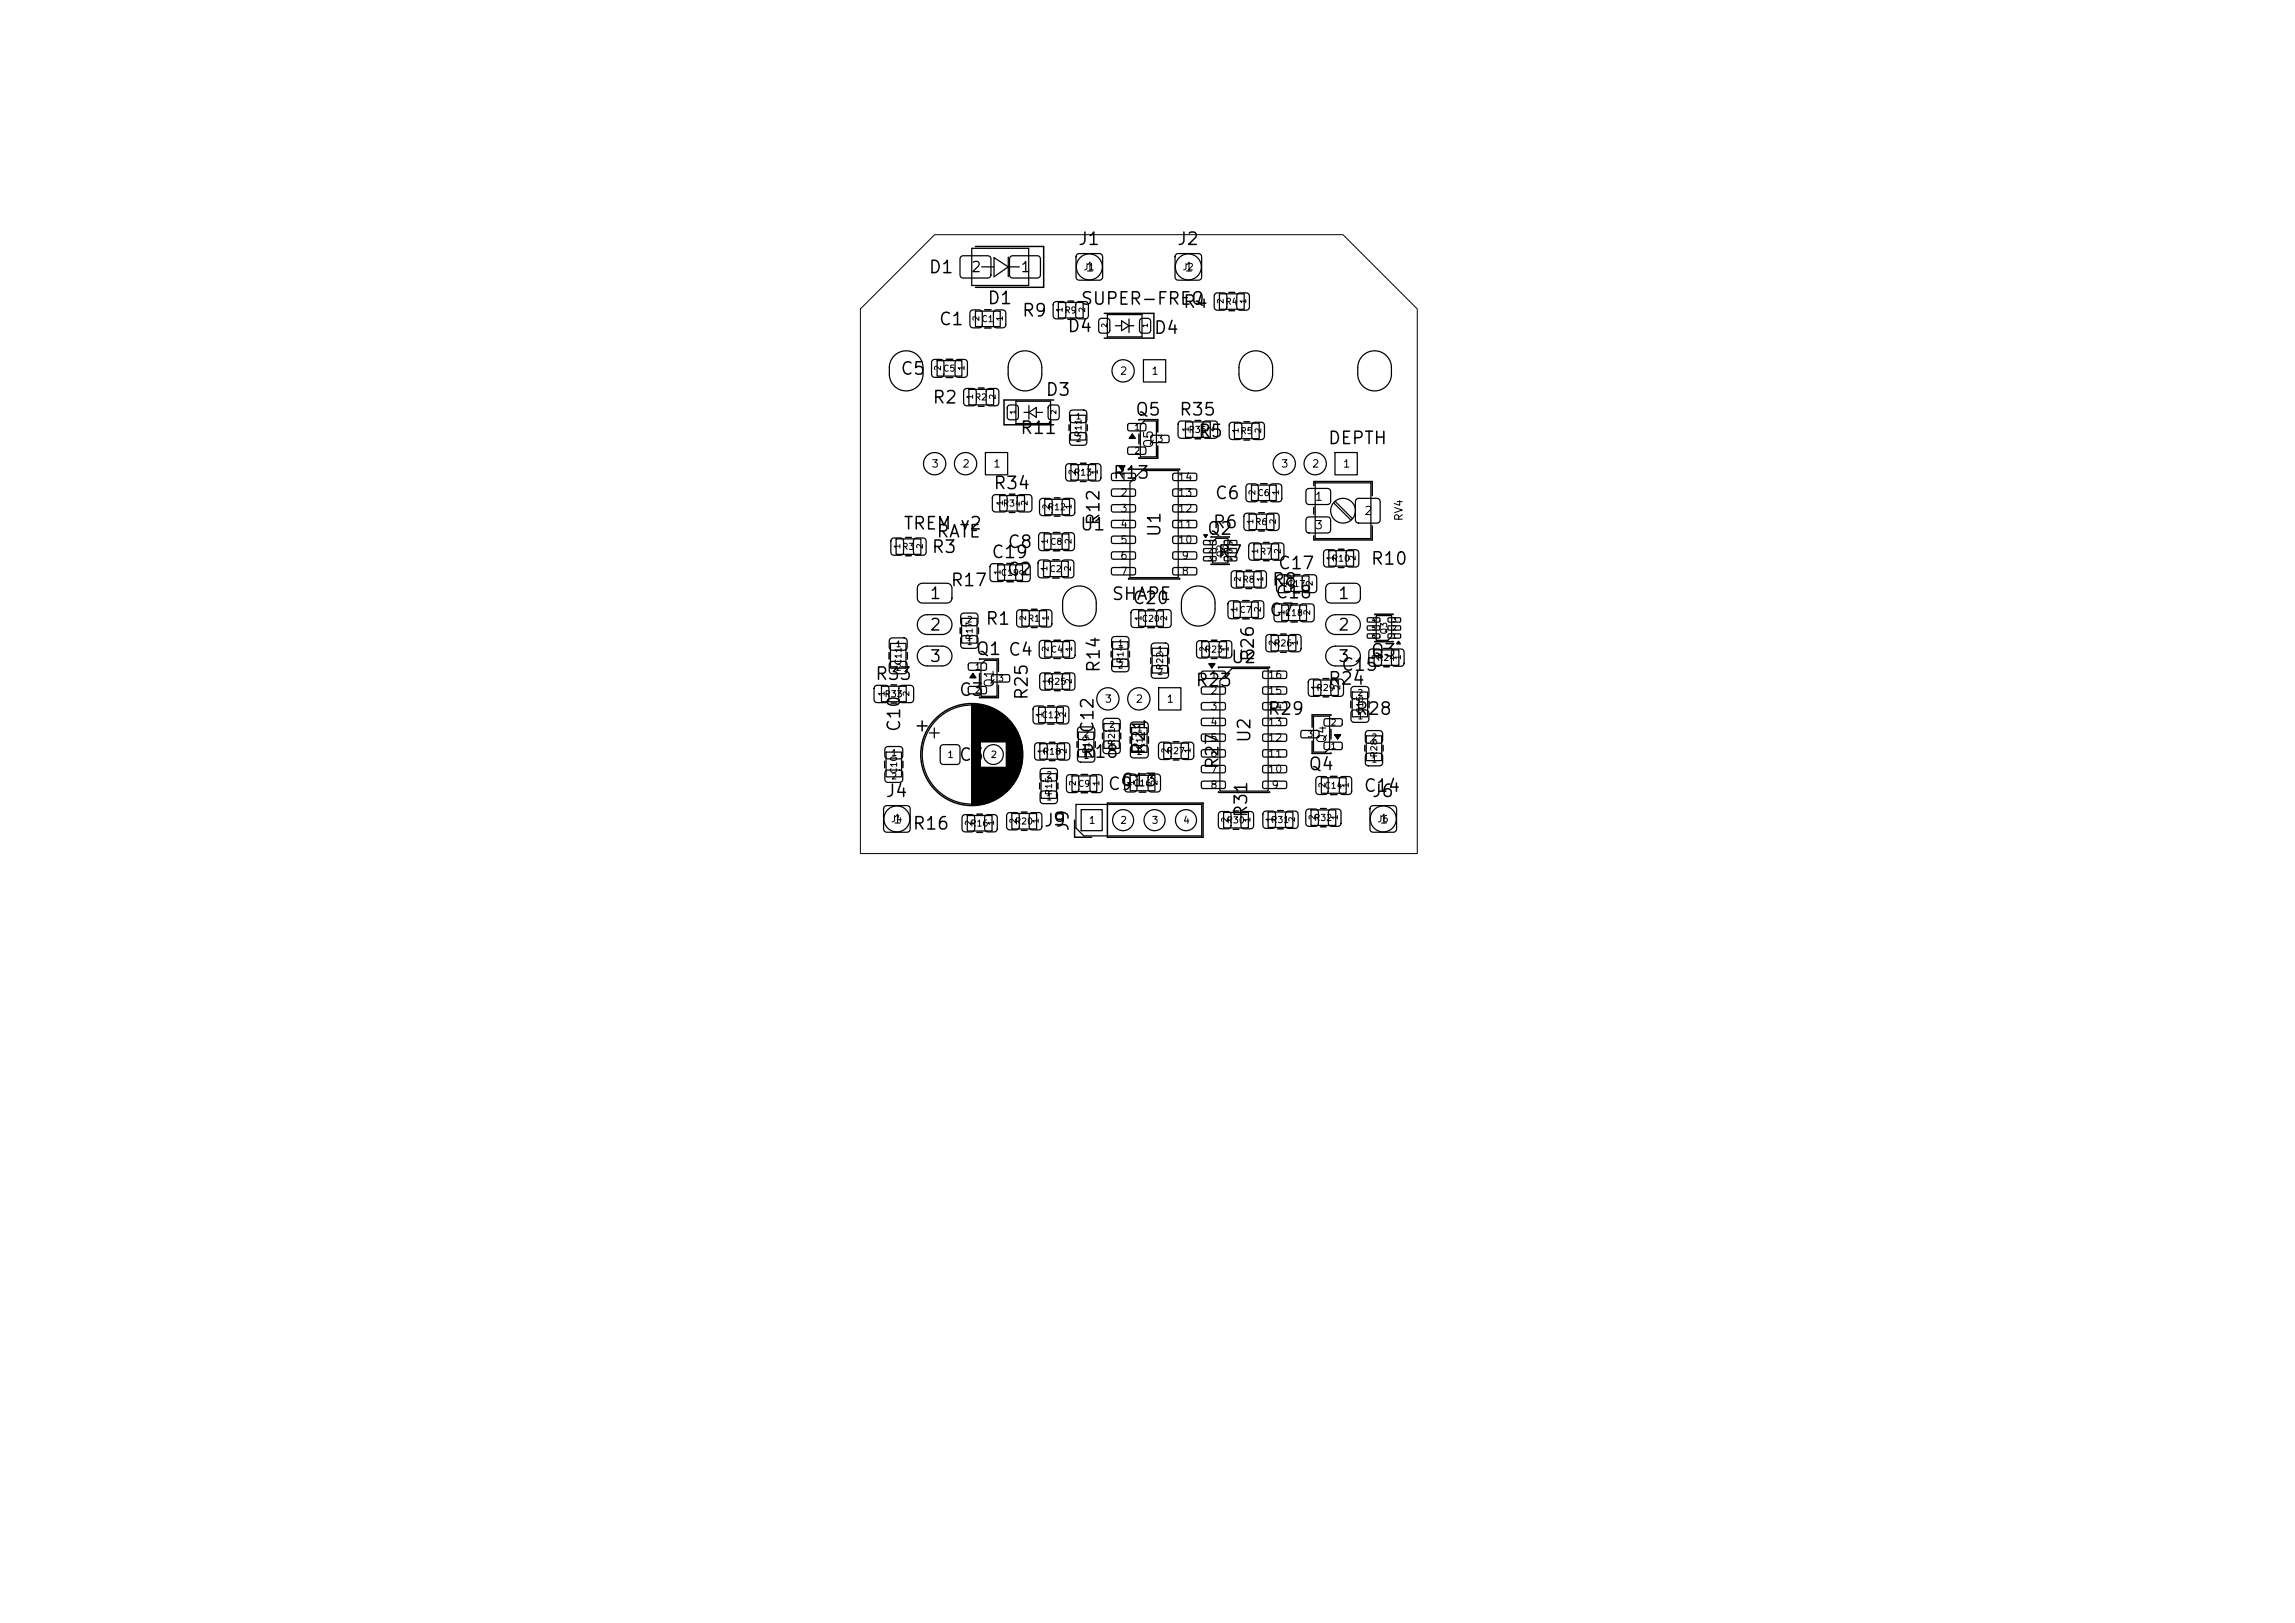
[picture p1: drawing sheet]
<svg xmlns="http://www.w3.org/2000/svg" width="297mm" height="210mm" viewBox="0 0 297 210" stroke-linecap="round" stroke-linejoin="round" font-family="sans-serif">
<defs><g id="words">
<g font-size="1.6">
<text x="120.1" y="35.8">D1</text>
<text x="139.4" y="32.1">J1</text>
<text x="152.2" y="32.1">J2</text>
<text x="127.7" y="39.8">D1</text>
<text x="132.2" y="41.4">R9</text>
<text x="139.8" y="39.8">SUPER-FREQ</text>
<text x="153" y="40.2">R4</text>
<text x="121.4" y="42.5">C1</text>
<text x="138" y="43.4">D4</text>
<text x="149.2" y="43.6">D4</text>
<text x="116.4" y="48.9">C5</text>
<text x="120.6" y="52.6">R2</text>
<text x="135.2" y="51.6">D3</text>
<text x="131.9" y="56.6">R11</text>
<text x="146.8" y="54.2">Q5</text>
<text x="152.5" y="54.2">R35</text>
<text x="154.9" y="57">R5</text>
<text x="171.8" y="57.9">DEPTH</text>
<text x="128.5" y="63.7">R34</text>
<text x="143.9" y="62.3">R13</text>
<text x="157.1" y="65">C6</text>
<text x="116.8" y="68.9">TREM v2</text>
<text x="120.5" y="72">R3</text>
<text x="121.1" y="70">RATE</text>
<text x="130.3" y="71.3">C8</text>
<text x="139.7" y="69">U1</text>
<text x="142.7" y="68.1" transform="rotate(-90 142.7 68.1)">R12</text>
<text x="150.6" y="69.6" transform="rotate(-90 150.6 69.6)">U1</text>
<text x="156.1" y="69.6">Q2</text>
<text x="156.8" y="68.8">R6</text>
<text x="122.9" y="76.3">R17</text>
<text x="128.2" y="72.6">C19</text>
<text x="130.2" y="74.8">C2</text>
<text x="157.5" y="72.6">R7</text>
<text x="164.5" y="76.2">R8</text>
<text x="164.9" y="77.8">C18</text>
<text x="165.3" y="74.1">C17</text>
<text x="177.3" y="73.5">R10</text>
<text x="127.4" y="81.2">R1</text>
<text x="143.8" y="78">SHAPE</text>
<text x="146.4" y="78.6">C20</text>
<text x="164.2" y="80.1">C7</text>
<text x="113.1" y="88.4">R33</text>
<text x="126.2" y="85.2">Q1 C4</text>
<text x="142.7" y="87.2" transform="rotate(-90 142.7 87.2)">R14</text>
<text x="154.6" y="89.2">R23</text>
<text x="159.2" y="86.2">U2</text>
<text x="162.7" y="85.7" transform="rotate(-90 162.7 85.7)">R26</text>
<text x="171.8" y="89">R24</text>
<text x="173.5" y="87.2">C15</text>
<text x="177.3" y="85.4">Q3</text>
<text x="116.9" y="94.8" transform="rotate(-90 116.9 94.8)">C10</text>
<text x="124" y="90.5">C3</text>
<text x="133.4" y="90.7" transform="rotate(-90 133.4 90.7)">R25</text>
<text x="141.9" y="95" transform="rotate(-90 141.9 95)">C12</text>
<text x="163.9" y="92.9">R29</text>
<text x="175.3" y="92.9">R28</text>
<text x="124" y="98.9">C3</text>
<text x="139.9" y="98.5">R18</text>
<text x="148.6" y="97.8" transform="rotate(-90 148.6 97.8)">R21</text>
<text x="158.1" y="99.7" transform="rotate(-90 158.1 99.7)">R27</text>
<text x="162.2" y="96.2" transform="rotate(-90 162.2 96.2)">U2</text>
<text x="169.2" y="100.1">Q4</text>
<text x="114.5" y="103.5">J4</text>
<text x="118" y="107.8">R16</text>
<text x="135" y="107.3">J9</text>
<text x="138.7" y="107.7" transform="rotate(-90 138.7 107.7)">J9</text>
<text x="143.3" y="102.6">C9</text>
<text x="144.9" y="102.1">C13</text>
<text x="161.8" y="105.9" transform="rotate(-90 161.8 105.9)">R31</text>
<text x="176.4" y="102.9">C14</text>
<text x="177.4" y="103.5">J6</text>
</g>
<g font-size="1.5">
<text x="120.2" y="77.9">1</text>
<text x="173.1" y="77.9">1</text>
<text x="120.2" y="82">2</text>
<text x="173.1" y="82">2</text>
<text x="120.2" y="86">3</text>
<text x="173.1" y="86">3</text>
</g>
<g font-size="1.3">
<text x="125.6" y="35.6">2</text>
<text x="132" y="35.6">1</text>
</g>
<g font-size="1.2">
<text x="149.5" y="58.1" transform="rotate(-90 149.5 58.1)">Q5</text>
<text x="128.9" y="89.1" transform="rotate(-90 128.9 89.1)">Q1</text>
<text x="171.9" y="96.3" transform="rotate(-90 171.9 96.3)">Q4</text>
</g>
<g font-size="1.1">
<text x="140.4" y="35.4">1</text>
<text x="153.2" y="35.4">1</text>
<text x="170.1" y="65.1">1</text>
<text x="170.1" y="68.7">3</text>
<text x="176.5" y="66.9">2</text>
<text x="115.5" y="106.8">1</text>
<text x="178.4" y="106.8">1</text>
</g>
<g font-size="1">
<text x="144.9" y="48.7">2</text>
<text x="148.9" y="48.7">1</text>
<text x="120.5" y="60.7">3</text>
<text x="124.5" y="60.7">2</text>
<text x="128.5" y="60.7">1</text>
<text x="144.9" y="62.4">1</text>
<text x="144.9" y="64.5">2</text>
<text x="152.4" y="64.5">13</text>
<text x="152.4" y="62.4">14</text>
<text x="165.7" y="60.7">3</text>
<text x="169.7" y="60.7">2</text>
<text x="173.7" y="60.7">1</text>
<text x="144.9" y="66.5">3</text>
<text x="144.9" y="68.5">4</text>
<text x="144.9" y="70.6">5</text>
<text x="152.4" y="70.6">10</text>
<text x="152.4" y="68.5">11</text>
<text x="152.4" y="66.5">12</text>
<text x="181.8" y="67.5" transform="rotate(-90 181.8 67.5)">RV4</text>
<text x="144.9" y="72.6">6</text>
<text x="144.9" y="74.6">7</text>
<text x="152.8" y="74.6">8</text>
<text x="152.8" y="72.6">9</text>
<text x="156.5" y="88">1</text>
<text x="164" y="88">16</text>
<text x="142.9" y="91.2">3</text>
<text x="146.9" y="91.2">2</text>
<text x="150.9" y="91.2">1</text>
<text x="156.5" y="90.1">2</text>
<text x="156.5" y="92.1">3</text>
<text x="156.5" y="94.2">4</text>
<text x="164" y="94.2">13</text>
<text x="164" y="92.1">14</text>
<text x="164" y="90.1">15</text>
<text x="156.5" y="96.2">5</text>
<text x="156.5" y="98.2">6</text>
<text x="156.5" y="100.3">7</text>
<text x="164" y="100.3">10</text>
<text x="164" y="98.2">11</text>
<text x="164" y="96.2">12</text>
<text x="156.5" y="102.3">8</text>
<text x="164.5" y="102.3">9</text>
</g>
<g font-size=".9">
<text x="122.5" y="98.3">1</text>
<text x="128.1" y="98.3">2</text>
<text x="140.8" y="106.8">1</text>
<text x="144.9" y="106.8">2</text>
<text x="149" y="106.8">3</text>
<text x="153" y="106.8">4</text>
</g>
<g font-size=".8">
<text x="140.2" y="35.2">J1</text>
<text x="153" y="35.2">J2</text>
<text x="126.9" y="41.6" transform="rotate(-90 126.9 41.6)">2</text>
<text x="126.9" y="41.9">C1</text>
<text x="130" y="41.6" transform="rotate(-90 130 41.6)">1</text>
<text x="137.7" y="40.8">R9</text>
<text x="158.5" y="39.6">R4</text>
<text x="121.9" y="48.1" transform="rotate(-90 121.9 48.1)">2</text>
<text x="122" y="48.3">C5</text>
<text x="125" y="48.1" transform="rotate(-90 125 48.1)">1</text>
<text x="126.1" y="52">R2</text>
<text x="140.1" y="56.6" transform="rotate(-90 140.1 56.6)">R11</text>
<text x="146.7" y="55.9">1</text>
<text x="146.7" y="58.9">2</text>
<text x="149.7" y="57.4">3</text>
<text x="153.7" y="56.2">R35</text>
<text x="160.5" y="56.4">R5</text>
<text x="129.7" y="65.7">R34</text>
<text x="138.9" y="61.7">R13</text>
<text x="162.6" y="64.2" transform="rotate(-90 162.6 64.2)">2</text>
<text x="162.7" y="64.4">C6</text>
<text x="165.7" y="64.2" transform="rotate(-90 165.7 64.2)">1</text>
<text x="116.7" y="71.3">R3</text>
<text x="135.5" y="66.2">R12</text>
<text x="135.8" y="70.5" transform="rotate(-90 135.8 70.5)">1</text>
<text x="135.8" y="70.7">C8</text>
<text x="138.8" y="70.5" transform="rotate(-90 138.8 70.5)">2</text>
<text x="162.4" y="68.1">R6</text>
<text x="163" y="72">R7</text>
<text x="129.4" y="74.7">C19</text>
<text x="129.7" y="74.5" transform="rotate(-90 129.7 74.5)">1</text>
<text x="133" y="74.5" transform="rotate(-90 133 74.5)">2</text>
<text x="135.7" y="74" transform="rotate(-90 135.7 74)">1</text>
<text x="135.8" y="74.2">C2</text>
<text x="138.8" y="74" transform="rotate(-90 138.8 74)">2</text>
<text x="158.5" y="72.2" transform="rotate(-90 158.5 72.2)">Q2</text>
<text x="160.7" y="75.6">R8</text>
<text x="166.5" y="76.1">C17</text>
<text x="166.7" y="75.9" transform="rotate(-90 166.7 75.9)">1</text>
<text x="170.1" y="75.9" transform="rotate(-90 170.1 75.9)">2</text>
<text x="172.3" y="72.9">R10</text>
<text x="115.9" y="83.9">1</text>
<text x="126.1" y="82.9" transform="rotate(-90 126.1 82.9)">R17</text>
<text x="133" y="80.6">R1</text>
<text x="147.7" y="80.7">C20</text>
<text x="147.9" y="80.4" transform="rotate(-90 147.9 80.4)">1</text>
<text x="151.2" y="80.4" transform="rotate(-90 151.2 80.4)">2</text>
<text x="160.3" y="79.3" transform="rotate(-90 160.3 79.3)">1</text>
<text x="160.3" y="79.5">C7</text>
<text x="163.3" y="79.3" transform="rotate(-90 163.3 79.3)">2</text>
<text x="164.8" y="83.8">R26</text>
<text x="166.2" y="79.9">C18</text>
<text x="166.4" y="79.7" transform="rotate(-90 166.4 79.7)">1</text>
<text x="169.7" y="79.7" transform="rotate(-90 169.7 79.7)">2</text>
<text x="179.7" y="82.2" transform="rotate(-90 179.7 82.2)">Q3</text>
<text x="115.9" y="87">2</text>
<text x="116.9" y="86.1" transform="rotate(-90 116.9 86.1)">C11</text>
<text x="126.1" y="86.9">1</text>
<text x="126.1" y="89.9">2</text>
<text x="129.1" y="88.4">3</text>
<text x="135.6" y="88.8">R25</text>
<text x="135.9" y="84.4" transform="rotate(-90 135.9 84.4)">2</text>
<text x="135.9" y="84.6">C4</text>
<text x="138.9" y="84.4" transform="rotate(-90 138.9 84.4)">1</text>
<text x="145.6" y="85.9" transform="rotate(-90 145.6 85.9)">R14</text>
<text x="150.7" y="86.8" transform="rotate(-90 150.7 86.8)">R22</text>
<text x="155.9" y="84.6">R23</text>
<text x="170.3" y="89.6">R29</text>
<text x="178.2" y="85.7">R24</text>
<text x="114.4" y="90.4">R33</text>
<text x="134.7" y="93.1">C12</text>
<text x="135.1" y="92.9" transform="rotate(-90 135.1 92.9)">1</text>
<text x="138.1" y="92.9" transform="rotate(-90 138.1 92.9)">2</text>
<text x="147.1" y="94.8">1</text>
<text x="169.1" y="95.6">3</text>
<text x="172.1" y="94.1">2</text>
<text x="175.6" y="93.3">1</text>
<text x="175.6" y="90.2">2</text>
<text x="176.6" y="92.4" transform="rotate(-90 176.6 92.4)">C15</text>
<text x="115.3" y="98">1</text>
<text x="115.3" y="101">2</text>
<text x="116.3" y="100.2" transform="rotate(-90 116.3 100.2)">C10</text>
<text x="134.9" y="97.8">R18</text>
<text x="139.4" y="101.8" transform="rotate(-90 139.4 101.8)">2</text>
<text x="141.2" y="97.6" transform="rotate(-90 141.2 97.6)">R19</text>
<text x="142.4" y="101.8" transform="rotate(-90 142.4 101.8)">1</text>
<text x="144.5" y="96.5" transform="rotate(-90 144.5 96.5)">R21</text>
<text x="146.6" y="101.9">C16</text>
<text x="146.9" y="101.7" transform="rotate(-90 146.9 101.7)">1</text>
<text x="147.1" y="97.9">2</text>
<text x="148.1" y="97" transform="rotate(-90 148.1 97)">C13</text>
<text x="150" y="101.7" transform="rotate(-90 150 101.7)">2</text>
<text x="150.9" y="97.8">R27</text>
<text x="172.1" y="97.1">1</text>
<text x="178.4" y="98.1" transform="rotate(-90 178.4 98.1)">R28</text>
<text x="115.2" y="106.6">J4</text>
<text x="125.5" y="107.1">R16</text>
<text x="131.3" y="106.9">R20</text>
<text x="136.3" y="103" transform="rotate(-90 136.3 103)">R15</text>
<text x="139.4" y="102">C9</text>
<text x="158.7" y="106.7">R30</text>
<text x="164.4" y="106.7">R31</text>
<text x="170" y="106.4">R32</text>
<text x="171.3" y="102.3">C14</text>
<text x="171.7" y="102" transform="rotate(-90 171.7 102)">2</text>
<text x="174.7" y="102" transform="rotate(-90 174.7 102)">1</text>
<text x="178.2" y="106.6">J6</text>
</g>
<g font-size=".7">
<text x="137.7" y="40.5" transform="rotate(-90 137.7 40.5)">1</text>
<text x="140.6" y="40.5" transform="rotate(-90 140.6 40.5)">2</text>
<text x="158.5" y="39.4" transform="rotate(-90 158.5 39.4)">2</text>
<text x="161.4" y="39.4" transform="rotate(-90 161.4 39.4)">1</text>
<text x="126.1" y="51.8" transform="rotate(-90 126.1 51.8)">1</text>
<text x="129" y="51.8" transform="rotate(-90 129 51.8)">2</text>
<text x="139.2" y="54.4">1</text>
<text x="139.2" y="57.4">2</text>
<text x="154" y="56" transform="rotate(-90 154 56)">1</text>
<text x="157.2" y="56" transform="rotate(-90 157.2 56)">2</text>
<text x="160.5" y="56.1" transform="rotate(-90 160.5 56.1)">1</text>
<text x="163.4" y="56.1" transform="rotate(-90 163.4 56.1)">2</text>
<text x="130" y="65.5" transform="rotate(-90 130 65.5)">1</text>
<text x="133.2" y="65.5" transform="rotate(-90 133.2 65.5)">2</text>
<text x="135.9" y="66" transform="rotate(-90 135.9 66)">2</text>
<text x="138.8" y="66" transform="rotate(-90 138.8 66)">1</text>
<text x="139.3" y="61.5" transform="rotate(-90 139.3 61.5)">2</text>
<text x="142.2" y="61.5" transform="rotate(-90 142.2 61.5)">1</text>
<text x="116.7" y="71.1" transform="rotate(-90 116.7 71.1)">1</text>
<text x="119.6" y="71.1" transform="rotate(-90 119.6 71.1)">2</text>
<text x="162.4" y="67.9" transform="rotate(-90 162.4 67.9)">1</text>
<text x="163" y="71.7" transform="rotate(-90 163 71.7)">1</text>
<text x="165.3" y="67.9" transform="rotate(-90 165.3 67.9)">2</text>
<text x="165.9" y="71.7" transform="rotate(-90 165.9 71.7)">2</text>
<text x="160.7" y="75.3" transform="rotate(-90 160.7 75.3)">2</text>
<text x="163.6" y="75.3" transform="rotate(-90 163.6 75.3)">1</text>
<text x="172.7" y="72.6" transform="rotate(-90 172.7 72.6)">1</text>
<text x="175.6" y="72.6" transform="rotate(-90 175.6 72.6)">2</text>
<text x="125.1" y="83.6">1</text>
<text x="125.1" y="80.7">2</text>
<text x="133" y="80.4" transform="rotate(-90 133 80.4)">2</text>
<text x="135.9" y="80.4" transform="rotate(-90 135.9 80.4)">1</text>
<text x="144.6" y="83.8">1</text>
<text x="165.2" y="83.6" transform="rotate(-90 165.2 83.6)">2</text>
<text x="168.1" y="83.6" transform="rotate(-90 168.1 83.6)">1</text>
<text x="135.9" y="88.6" transform="rotate(-90 135.9 88.6)">1</text>
<text x="138.9" y="88.6" transform="rotate(-90 138.9 88.6)">2</text>
<text x="144.6" y="86.7">2</text>
<text x="149.7" y="84.6">1</text>
<text x="149.7" y="87.5">2</text>
<text x="156.2" y="84.4" transform="rotate(-90 156.2 84.4)">2</text>
<text x="159.2" y="84.4" transform="rotate(-90 159.2 84.4)">1</text>
<text x="170.7" y="89.4" transform="rotate(-90 170.7 89.4)">1</text>
<text x="173.6" y="89.4" transform="rotate(-90 173.6 89.4)">2</text>
<text x="178.5" y="85.5" transform="rotate(-90 178.5 85.5)">2</text>
<text x="181.5" y="85.5" transform="rotate(-90 181.5 85.5)">1</text>
<text x="114.6" y="90.2" transform="rotate(-90 114.6 90.2)">1</text>
<text x="117.8" y="90.2" transform="rotate(-90 117.8 90.2)">2</text>
<text x="140.2" y="95.4">2</text>
<text x="143.5" y="94.3">2</text>
<text x="177.4" y="95.9">2</text>
<text x="135.3" y="97.6" transform="rotate(-90 135.3 97.6)">1</text>
<text x="135.4" y="100.8">2</text>
<text x="138.2" y="97.6" transform="rotate(-90 138.2 97.6)">2</text>
<text x="140.2" y="98.4">1</text>
<text x="143.5" y="97.3">1</text>
<text x="151.3" y="97.5" transform="rotate(-90 151.3 97.5)">2</text>
<text x="154.2" y="97.5" transform="rotate(-90 154.2 97.5)">1</text>
<text x="177.4" y="98.8">1</text>
<text x="125.9" y="106.9" transform="rotate(-90 125.9 106.9)">2</text>
<text x="128.8" y="106.9" transform="rotate(-90 128.8 106.9)">1</text>
<text x="131.7" y="106.6" transform="rotate(-90 131.7 106.6)">2</text>
<text x="134.6" y="106.6" transform="rotate(-90 134.6 106.6)">1</text>
<text x="135.4" y="103.7">1</text>
<text x="159.1" y="106.5" transform="rotate(-90 159.1 106.5)">2</text>
<text x="162" y="106.5" transform="rotate(-90 162 106.5)">1</text>
<text x="164.8" y="106.4" transform="rotate(-90 164.8 106.4)">1</text>
<text x="167.7" y="106.4" transform="rotate(-90 167.7 106.4)">2</text>
<text x="170.4" y="106.2" transform="rotate(-90 170.4 106.2)">2</text>
<text x="173.3" y="106.2" transform="rotate(-90 173.3 106.2)">1</text>
</g>
<g font-size=".6">
<text x="143.4" y="42.5" transform="rotate(-90 143.4 42.5)">2</text>
<text x="148.7" y="42.5" transform="rotate(-90 148.7 42.5)">1</text>
<text x="131.6" y="53.7" transform="rotate(-90 131.6 53.7)">1</text>
<text x="136.8" y="53.7" transform="rotate(-90 136.8 53.7)">2</text>
</g>
<g font-size=".5">
<text x="156.3" y="70.6">1</text>
<text x="156.3" y="71.7">2</text>
<text x="159" y="71.7">5</text>
<text x="159" y="70.6">6</text>
<text x="156.3" y="72.7">3</text>
<text x="159" y="72.7">4</text>
<text x="177.5" y="80.6">4</text>
<text x="177.5" y="81.7">5</text>
<text x="177.5" y="82.7">6</text>
<text x="180.2" y="82.7">1</text>
<text x="180.2" y="81.7">2</text>
<text x="180.2" y="80.6">3</text>
</g>
</g></defs>
<g fill="none" stroke="#000" stroke-width=".16">
<path d="M124.4 33.2l.2-.1h3.2a.4 .4 0 0 1 .4 .4v2.1a.4 .4 0 0 1-.4 .4h-3.2a.4 .4 0 0 1-.4-.4v-2.1zM125.8 32.1h7.3v4.8h-7.3zM127 34.5h1.6M128.6 33.3l1.9 1.2-1.9 1.3zM130.5 34.5h1.4M130.5 33.3v2.5M130.8 33.2l.2-.1h3.2a.4 .4 0 0 1 .4 .4v2.1a.4 .4 0 0 1-.4 .4h-3.2a.4 .4 0 0 1-.4-.4v-2.1zM136.4 39.1l.3-.1h.8a.4 .4 0 0 1 .4 .4v1.5a.4 .4 0 0 1-.4 .4h-.8a.4 .4 0 0 1-.4-.4v-1.5zM137 39.1h3.2v2h-3.2zM139.3 39.1l.3-.1h.9a.4 .4 0 0 1 .4 .4v1.5a.4 .4 0 0 1-.4 .4h-.9a.4 .4 0 0 1-.4-.4v-1.5zM139.4 32.9l.3-.1h2.6a.4 .4 0 0 1 .4 .4v2.7a.4 .4 0 0 1-.4 .4h-2.6a.4 .4 0 0 1-.4-.4v-2.7zM152.2 32.9l.3-.1h2.6a.4 .4 0 0 1 .4 .4v2.7a.4 .4 0 0 1-.4 .4h-2.6a.4 .4 0 0 1-.4-.4v-2.7z"/>
<path d="M157.2 38l.3-.1h.9a.4 .4 0 0 1 .4 .4v1.4a.4 .4 0 0 1-.4 .4h-.9a.4 .4 0 0 1-.4-.4v-1.4zM157.8 38h3.2v2h-3.2zM160.2 38l.3-.1h.8a.4 .4 0 0 1 .4 .4v1.4a.4 .4 0 0 1-.4 .4h-.8a.4 .4 0 0 1-.4-.4v-1.4zM115.7 46a2.18 2.18 0 0 1 2.4-.4 2.18 2.18 0 0 1 1.3 2v.8a2.18 2.18 0 0 1-2.1 2.2 2.18 2.18 0 0 1-2.2-2.2v-.8a2.18 2.18 0 0 1 .6-1.6zM120.7 46.6l.3-.1h.8a.4 .4 0 0 1 .4 .4v1.5a.4 .4 0 0 1-.4 .4h-.8a.4 .4 0 0 1-.4-.4v-1.5zM121.3 46.7h3.2v2h-3.2zM123.7 46.6l.3-.1h.8a.4 .4 0 0 1 .4 .4v1.5a.4 .4 0 0 1-.4 .4h-.8a.4 .4 0 0 1-.4-.4v-1.5zM124.8 50.4l.3-.1h.8a.4 .4 0 0 1 .4 .4v1.4a.4 .4 0 0 1-.4 .4h-.8a.4 .4 0 0 1-.4-.4v-1.4zM125.4 50.4h3.2v2h-3.2zM125.6 40.2l.3-.1h.8a.4 .4 0 0 1 .4 .4v1.5a.4 .4 0 0 1-.4 .4h-.8a.4 .4 0 0 1-.4-.4v-1.5zM126.2 40.3h3.2v2h-3.2zM127.5 58.6h2.9v2.8h-2.9z"/>
<path d="M127.7 50.4l.3-.1h.9a.4 .4 0 0 1 .4 .4v1.4a.4 .4 0 0 1-.4 .4h-.9a.4 .4 0 0 1-.4-.4v-1.4zM128.7 40.2l.3-.1h.8a.4 .4 0 0 1 .4 .4v1.5a.4 .4 0 0 1-.4 .4h-.8a.4 .4 0 0 1-.4-.4v-1.5zM130.5 52.5l.2-.1h.7a.36 .36 0 0 1 .4 .4v1.2a.36 .36 0 0 1-.4 .3h-.7a.36 .36 0 0 1-.3-.3v-1.2zM131.1 46a2.18 2.18 0 0 1 2.4-.4 2.18 2.18 0 0 1 1.3 2v.8a2.18 2.18 0 0 1-2.2 2.2 2.18 2.18 0 0 1-2.1-2.2v-.8a2.18 2.18 0 0 1 .6-1.6zM131.5 51.9h4.5v2.9h-4.5zM132.5 53.4h.7M133.2 52.5v1.7M133.2 53.4l.9-.7v1.3zM134.1 53.4h.8M135.7 52.5l.3-.1h.7a.36 .36 0 0 1 .4 .4v1.2a.36 .36 0 0 1-.4 .3h-.7a.36 .36 0 0 1-.4-.3v-1.2zM138.5 53.2l.3-.1h1.5a.4 .4 0 0 1 .4 .4v.8a.4 .4 0 0 1-.4 .4h-1.5a.4 .4 0 0 1-.4-.4v-.8zM138.5 56.1l.3-.1h1.5a.4 .4 0 0 1 .4 .4v.8a.4 .4 0 0 1-.4 .4h-1.5a.4 .4 0 0 1-.4-.4v-.8z"/>
<path d="M138.5 53.7h2v3.2h-2zM142.3 41.3l.2-.1h.8a.36 .36 0 0 1 .3 .3v1.2a.36 .36 0 0 1-.3 .4h-.8a.36 .36 0 0 1-.3-.4v-1.2zM143.3 40.7h4.5v2.9h-4.5zM144.3 42.1h.8M145.1 41.5l1 .6-1 .7zM146 54.9l.2-.1h1.9l.2 .2v.6l-.2 .2-2-.1-.2-.2zM146 57.9l.2-.1 1.9 .1 .2 .2v.5l-.2 .2h-2l-.2-.2zM146.1 42.1h.6M146.1 41.3v1.7M147.6 41.3l.2-.1h.7a.36 .36 0 0 1 .4 .3v1.2a.36 .36 0 0 1-.4 .4h-.7a.36 .36 0 0 1-.3-.4v-1.2zM148 46.5h2.9v2.9h-2.9zM148.1 54.5h1.6v4.6h-2.1v-4.1z"/>
<path d="M149 56.4l.2-.1h1.9l.2 .3v.5l-.2 .2h-2l-.2-.3zM152.6 54.6l.3-.1h1.1a.4 .4 0 0 1 .4 .4v1.4a.4 .4 0 0 1-.4 .4h-1.1a.4 .4 0 0 1-.4-.4v-1.4zM153.4 54.6h3.2v2h-3.2zM155.8 54.6l.3-.1h1.1a.4 .4 0 0 1 .4 .4v1.4a.4 .4 0 0 1-.4 .4h-1.1a.4 .4 0 0 1-.4-.4v-1.4zM159.2 54.8l.3-.2h.8a.4 .4 0 0 1 .4 .4v1.5a.4 .4 0 0 1-.4 .4h-.8a.4 .4 0 0 1-.4-.4v-1.5zM159.8 54.8h3.2v2h-3.2zM161 46a2.18 2.18 0 0 1 2.3-.4 2.18 2.18 0 0 1 1.4 2v.8a2.18 2.18 0 0 1-2.2 2.2 2.18 2.18 0 0 1-2.2-2.2v-.8a2.18 2.18 0 0 1 .7-1.6zM162.1 54.8l.3-.2h.8a.4 .4 0 0 1 .4 .4v1.5a.4 .4 0 0 1-.4 .4h-.8a.4 .4 0 0 1-.4-.4v-1.5zM172.8 58.6h2.8v2.8h-2.8zM176.3 46a2.18 2.18 0 0 1 2.4-.4 2.18 2.18 0 0 1 1.4 2v.8a2.18 2.18 0 0 1-2.2 2.2 2.18 2.18 0 0 1-2.2-2.2v-.8a2.18 2.18 0 0 1 .6-1.6zM115.4 69.7l.3-.1h.8a.4 .4 0 0 1 .4 .4v1.5a.4 .4 0 0 1-.4 .4h-.8a.4 .4 0 0 1-.4-.4v-1.5zM116 69.7h3.2v2h-3.2z"/>
<path d="M118.3 69.7l.3-.1h.9a.4 .4 0 0 1 .4 .4v1.5a.4 .4 0 0 1-.4 .4h-.9a.4 .4 0 0 1-.4-.4v-1.5zM119 75.6l.4-.1h3.2a.64 .64 0 0 1 .6 .6v1.3a.64 .64 0 0 1-.6 .6h-3.2a.64 .64 0 0 1-.7-.6v-1.3zM119.1 79.9l.7-.3 2.1-.1a1.28 1.28 0 0 1 1.3 1.3 1.28 1.28 0 0 1-1.3 1.3h-1.9a1.28 1.28 0 0 1-1.2-.8 1.28 1.28 0 0 1 .3-1.4zM124.4 79.4l.3-.1h1.5a.4 .4 0 0 1 .4 .4v.9a.4 .4 0 0 1-.4 .4h-1.5a.4 .4 0 0 1-.4-.4v-.9zM128.2 73l.3-.1h1.1a.4 .4 0 0 1 .4 .4v1.6a.4 .4 0 0 1-.4 .4h-1.1a.4 .4 0 0 1-.4-.4v-1.6zM128.5 64.1l.3-.1h1.1a.4 .4 0 0 1 .4 .4v1.4a.4 .4 0 0 1-.4 .4h-1.1a.4 .4 0 0 1-.4-.4v-1.4zM129.1 73.1h3.2v2h-3.2zM129.4 64.1h3.2v2h-3.2zM131.6 73l.2-.1h1.1a.4 .4 0 0 1 .4 .4v1.6a.4 .4 0 0 1-.4 .4h-1.1a.4 .4 0 0 1-.4-.4v-1.6zM131.7 79l.3-.1h.8a.4 .4 0 0 1 .4 .4v1.4a.4 .4 0 0 1-.4 .4h-.8a.4 .4 0 0 1-.4-.4v-1.4zM131.7 64.1l.3-.1h1.1a.4 .4 0 0 1 .4 .4v1.4a.4 .4 0 0 1-.4 .4h-1.1a.4 .4 0 0 1-.4-.4v-1.4zM132.2 79h3.2v2h-3.2z"/>
<path d="M134.4 72.6l.3-.1h.8a.4 .4 0 0 1 .4 .4v1.5a.4 .4 0 0 1-.4 .4h-.8a.4 .4 0 0 1-.4-.4v-1.5zM134.5 69l.3-.1h.8a.4 .4 0 0 1 .4 .4v1.6a.4 .4 0 0 1-.4 .4h-.8a.4 .4 0 0 1-.4-.4v-1.6zM134.6 79l.3-.1h.8a.4 .4 0 0 1 .4 .4v1.4a.4 .4 0 0 1-.4 .4h-.8a.4 .4 0 0 1-.4-.4v-1.4zM134.6 64.6l.3-.1h.9a.4 .4 0 0 1 .4 .4v1.4a.4 .4 0 0 1-.4 .4h-.9a.4 .4 0 0 1-.4-.4v-1.4zM135 72.6h3.3v2h-3.3zM135.1 69.1h3.2v2h-3.2zM135.2 64.6h3.2v2h-3.2zM137.5 72.6l.3-.1h.8a.4 .4 0 0 1 .4 .4v1.5a.4 .4 0 0 1-.4 .4h-.8a.4 .4 0 0 1-.4-.4v-1.5zM137.6 64.6l.3-.1h.8a.4 .4 0 0 1 .4 .4v1.4a.4 .4 0 0 1-.4 .4h-.8a.4 .4 0 0 1-.4-.4v-1.4zM137.6 69l.3-.1h.8a.4 .4 0 0 1 .4 .4v1.6a.4 .4 0 0 1-.4 .4h-.8a.4 .4 0 0 1-.4-.4v-1.6zM138 60.1l.3-.1h.9a.4 .4 0 0 1 .4 .4v1.4a.4 .4 0 0 1-.4 .4h-.9a.4 .4 0 0 1-.4-.4v-1.4zM138.2 76.5a2.18 2.18 0 0 1 2.3-.5 2.18 2.18 0 0 1 1.4 2v.8a2.18 2.18 0 0 1-2.2 2.2 2.18 2.18 0 0 1-2.2-2.2v-.8a2.18 2.18 0 0 1 .7-1.5z"/>
<path d="M138.6 60.1h3.2v2h-3.2zM141 60.1l.2-.1h.9a.4 .4 0 0 1 .4 .4v1.4a.4 .4 0 0 1-.4 .4h-.9a.4 .4 0 0 1-.4-.4v-1.4zM143.9 61.3l.2-.1h2.7l.2 .3-.1 .5-.2 .2h-2.7l-.2-.3zM143.9 63.3h.2h2.7l.2 .2-.1 .6-.2 .1h-2.7l-.2-.2zM143.9 65.4l.2-.1h2.7l.2 .2-.1 .6-.2 .2-2.7-.1-.2-.2zM143.9 67.4l.2-.1h2.7l.2 .3-.1 .5-.2 .2h-2.7l-.2-.2zM143.9 69.4h.2h2.7l.2 .2-.1 .6-.2 .1h-2.7l-.2-.2zM143.9 71.5l.2-.1h2.7l.2 .2-.1 .6-.2 .2-2.7-.1-.2-.2zM143.9 73.5l.2-.1 2.7 .1 .2 .2-.1 .5-.2 .2h-2.7l-.2-.2zM146.5 79l.3-.1h1a.4 .4 0 0 1 .4 .4v1.5a.4 .4 0 0 1-.4 .4h-1a.4 .4 0 0 1-.4-.4v-1.5zM147.4 79h3.2v2h-3.2zM147.8 60.9h4.7v13.8h-6.3v-12.3z"/>
<path d="M149.8 79l.3-.1h1.1a.4 .4 0 0 1 .4 .4v1.5a.4 .4 0 0 1-.4 .4h-1.1a.4 .4 0 0 1-.4-.4v-1.5zM151.8 73.5l.2-.1 2.7 .1 .2 .2v.5l-.3 .2h-2.7l-.1-.2zM151.8 71.5l.2-.1h2.7l.2 .2v.6l-.3 .2-2.7-.1-.1-.2zM151.8 69.4h.2h2.7l.2 .2v.6l-.3 .1h-2.7l-.1-.2zM151.8 67.4l.2-.1h2.7l.2 .3v.5l-.3 .2h-2.7l-.1-.2zM151.8 65.4l.2-.1h2.7l.2 .2v.6l-.3 .2-2.7-.1-.1-.2zM151.8 63.3h.2h2.7l.2 .2v.6l-.3 .1h-2.7l-.1-.2zM151.8 61.3l.2-.1h2.7l.2 .3v.5l-.3 .2h-2.7l-.1-.3zM153.5 76.5a2.18 2.18 0 0 1 2.4-.5 2.18 2.18 0 0 1 1.3 2v.8a2.18 2.18 0 0 1-2.1 2.2 2.18 2.18 0 0 1-2.2-2.2v-.8a2.18 2.18 0 0 1 .6-1.5zM155.8 70l1.5-.1 .1 .5-.2 .1h-1.4l-.1-.1zM155.8 71h1.5l.1 .4-.2 .1h-1.4l-.1-.1zM155.8 72.1l1.5-.1 .1 .5-.2 .1h-1.4l-.1-.2z"/>
<path d="M157.4 69.7h1.5v3.2h-2v-2.7zM158.5 72.1l1.5-.1 .1 .5-.2 .1h-1.4l-.1-.2zM158.5 71h1.5l.1 .4-.2 .1h-1.4l-.1-.1zM158.5 70l1.5-.1 .1 .5-.2 .1h-1.4l-.1-.1zM159 77.9l.3-.2h.8a.4 .4 0 0 1 .4 .4v1.6a.4 .4 0 0 1-.4 .4h-.8a.4 .4 0 0 1-.4-.4v-1.6zM159.4 74l.3-.1h.9a.4 .4 0 0 1 .4 .4v1.4a.4 .4 0 0 1-.4 .4h-.9a.4 .4 0 0 1-.4-.4v-1.4zM159.6 77.9h3.2v2h-3.2zM160 74h3.2v2h-3.2zM161.1 66.5l.3-.1h.8a.4 .4 0 0 1 .4 .4v1.4a.4 .4 0 0 1-.4 .4h-.8a.4 .4 0 0 1-.4-.4v-1.4zM161.4 62.7l.2-.1h.8a.4 .4 0 0 1 .4 .4v1.5a.4 .4 0 0 1-.4 .4h-.8a.4 .4 0 0 1-.4-.4v-1.5zM161.7 66.5h3.2v2h-3.2zM161.7 70.4l.3-.2h.8a.4 .4 0 0 1 .4 .4v1.5a.4 .4 0 0 1-.4 .4h-.8a.4 .4 0 0 1-.4-.4v-1.5z"/>
<path d="M162 62.8h3.2v2h-3.2zM162.1 77.9l.3-.2h.8a.4 .4 0 0 1 .4 .4v1.6a.4 .4 0 0 1-.4 .4h-.8a.4 .4 0 0 1-.4-.4v-1.6zM162.3 70.4h3.2v2h-3.2zM162.4 74l.3-.1h.8a.4 .4 0 0 1 .4 .4v1.4a.4 .4 0 0 1-.4 .4h-.8a.4 .4 0 0 1-.4-.4v-1.4zM164 66.5l.3-.1h.8a.4 .4 0 0 1 .4 .4v1.4a.4 .4 0 0 1-.4 .4h-.8a.4 .4 0 0 1-.4-.4v-1.4zM164.4 62.7l.3-.1h.8a.4 .4 0 0 1 .4 .4v1.5a.4 .4 0 0 1-.4 .4h-.8a.4 .4 0 0 1-.4-.4v-1.5zM164.6 70.4l.3-.2h.9a.4 .4 0 0 1 .4 .4v1.5a.4 .4 0 0 1-.4 .4h-.9a.4 .4 0 0 1-.4-.4v-1.5zM165 78.3l.3-.2h1.1a.4 .4 0 0 1 .4 .4v1.6a.4 .4 0 0 1-.4 .4h-1.1a.4 .4 0 0 1-.4-.4v-1.6zM165.3 74.5l.3-.1h1.1a.4 .4 0 0 1 .4 .4v1.5a.4 .4 0 0 1-.4 .4h-1.1a.4 .4 0 0 1-.4-.4v-1.5zM165.9 78.3h3.2v2h-3.2zM166.2 74.5h3.2v2h-3.2zM168.3 78.3l.3-.2h1.1a.4 .4 0 0 1 .4 .4v1.6a.4 .4 0 0 1-.4 .4h-1.1a.4 .4 0 0 1-.4-.4v-1.6z"/>
<path d="M168.6 74.5l.3-.1h1.1a.4 .4 0 0 1 .4 .4v1.5a.4 .4 0 0 1-.4 .4h-1.1a.4 .4 0 0 1-.4-.4v-1.5zM169.1 63.3l.3-.1h2.4a.4 .4 0 0 1 .4 .4v1.3a.4 .4 0 0 1-.4 .4h-2.4a.4 .4 0 0 1-.4-.4v-1.3zM169.1 67l.3-.1h2.4a.4 .4 0 0 1 .4 .4v1.3a.4 .4 0 0 1-.4 .4h-2.4a.4 .4 0 0 1-.4-.4v-1.3zM170.2 62.5h7.2v7.2h-7.2zM171.4 71.2l.3-.1h.8a.4 .4 0 0 1 .4 .4v1.5a.4 .4 0 0 1-.4 .4h-.8a.4 .4 0 0 1-.4-.4v-1.5zM171.8 75.6l.4-.1h3.2a.64 .64 0 0 1 .6 .6v1.3a.64 .64 0 0 1-.6 .6h-3.2a.64 .64 0 0 1-.6-.6v-1.3zM171.9 79.9l.7-.3 2.2-.1a1.28 1.28 0 0 1 1.2 1.3 1.28 1.28 0 0 1-1.2 1.3h-2a1.28 1.28 0 0 1-1.1-.8 1.28 1.28 0 0 1 .2-1.4zM172 71.3h3.2v2h-3.2zM172.6 65.1l2.2 2.2M172.8 64.9l2.2 2.2M174.3 71.2l.3-.1h.8a.4 .4 0 0 1 .4 .4v1.5a.4 .4 0 0 1-.4 .4h-.8a.4 .4 0 0 1-.4-.4v-1.5zM175.5 64.6l.3-.1h2.4a.4 .4 0 0 1 .4 .4v2.4a.4 .4 0 0 1-.4 .4h-2.4a.4 .4 0 0 1-.4-.4v-2.4z"/>
<path d="M177 80l1.5-.1 .1 .5-.2 .1h-1.4l-.1-.1zM178.1 79.7h2v2.7l-.5 .5h-1.5zM179.7 80l1.5-.1v.5l-.1 .1h-1.4l-.1-.1zM113.2 88.8l.3-.1h1.1a.4 .4 0 0 1 .4 .4v1.4a.4 .4 0 0 1-.4 .4h-1.1a.4 .4 0 0 1-.4-.4v-1.4zM114.1 88.8h3.2v2h-3.2zM114.6 96.7l.3-.1h1.5a.4 .4 0 0 1 .4 .4v.8a.4 .4 0 0 1-.4 .4h-1.5a.4 .4 0 0 1-.4-.4v-.8zM114.6 99.8l.3-.2h1.5a.4 .4 0 0 1 .4 .4v.8a.4 .4 0 0 1-.4 .4h-1.5a.4 .4 0 0 1-.4-.4v-.8zM114.7 97.3h2v3.2h-2zM115.2 82.7l.3-.2h1.5a.4 .4 0 0 1 .4 .4v.8a.4 .4 0 0 1-.4 .4h-1.5a.4 .4 0 0 1-.4-.4v-.8zM115.2 85.7l.3-.1h1.5a.4 .4 0 0 1 .4 .4v.8a.4 .4 0 0 1-.4 .4h-1.5a.4 .4 0 0 1-.4-.4v-.8zM115.2 83.3h2v3.2h-2zM116.4 88.8l.3-.1h1.1a.4 .4 0 0 1 .4 .4v1.4a.4 .4 0 0 1-.4 .4h-1.1a.4 .4 0 0 1-.4-.4v-1.4z"/>
<path d="M119.1 84l.7-.4h2.1a1.28 1.28 0 0 1 1.3 1.3 1.28 1.28 0 0 1-1.3 1.3h-1.9a1.28 1.28 0 0 1-1.2-.8 1.28 1.28 0 0 1 .3-1.4zM120.3 94.8h1.3M120.9 94.2v1.3M121.8 96.5l.3-.1h1.7a.4 .4 0 0 1 .4 .4v1.7a.4 .4 0 0 1-.4 .4h-1.7a.4 .4 0 0 1-.4-.4v-1.7zM124.4 82.4l.3-.1h1.5a.4 .4 0 0 1 .4 .4v.8a.4 .4 0 0 1-.4 .4h-1.5a.4 .4 0 0 1-.4-.4v-.8zM124.4 80h2v3.2h-2zM125.4 85.8h.1h2l.2 .2-.1 .6-.2 .1h-1.9l-.2-.2zM125.4 88.9l.1-.1h2l.2 .3-.1 .5-.2 .2h-1.9l-.2-.3zM127.5 85.5h1.5v4.6h-2.1v-4.1zM128.4 87.4l.1-.1h2l.2 .2v.6l-.3 .2-1.9-.1-.2-.2zM133.8 91.5l.3-.1h.8a.4 .4 0 0 1 .4 .4v1.5a.4 .4 0 0 1-.4 .4h-.8a.4 .4 0 0 1-.4-.4v-1.5zM134 96.2l.3-.1h.8a.4 .4 0 0 1 .4 .4v1.5a.4 .4 0 0 1-.4 .4h-.8a.4 .4 0 0 1-.4-.4v-1.5z"/>
<path d="M134.4 91.5h3.2v2h-3.2zM134.6 96.2h3.2v2h-3.2zM134.6 83l.3-.1h.8a.4 .4 0 0 1 .4 .4v1.5a.4 .4 0 0 1-.4 .4h-.8a.4 .4 0 0 1-.4-.4v-1.5zM134.7 87.2l.2-.1h.9a.4 .4 0 0 1 .4 .4v1.4a.4 .4 0 0 1-.4 .4h-.9a.4 .4 0 0 1-.4-.4v-1.4zM134.7 99.5l.3-.1h1.4a.4 .4 0 0 1 .4 .4v.9a.4 .4 0 0 1-.4 .4h-1.4a.4 .4 0 0 1-.4-.4v-.9zM135.2 83h3.2v2h-3.2zM135.2 87.2h3.2v2h-3.2zM136.8 91.5l.3-.1h.8a.4 .4 0 0 1 .4 .4v1.5a.4 .4 0 0 1-.4 .4h-.8a.4 .4 0 0 1-.4-.4v-1.5zM136.9 96.2l.3-.1h.9a.4 .4 0 0 1 .4 .4v1.5a.4 .4 0 0 1-.4 .4h-.9a.4 .4 0 0 1-.4-.4v-1.5zM137.6 87.2l.3-.1h.8a.4 .4 0 0 1 .4 .4v1.4a.4 .4 0 0 1-.4 .4h-.8a.4 .4 0 0 1-.4-.4v-1.4zM137.6 83l.3-.1h.8a.4 .4 0 0 1 .4 .4v1.5a.4 .4 0 0 1-.4 .4h-.8a.4 .4 0 0 1-.4-.4v-1.5zM139.6 97.1l.2-.1h1.5a.4 .4 0 0 1 .4 .4v.8a.4 .4 0 0 1-.4 .4h-1.5a.4 .4 0 0 1-.4-.4v-.8z"/>
<path d="M139.6 94.2l.2-.1h1.5a.4 .4 0 0 1 .4 .4v.8a.4 .4 0 0 1-.4 .4h-1.5a.4 .4 0 0 1-.4-.4v-.8zM139.6 94.7h2v3.2h-2zM142.9 96l.2-.1h1.5a.4 .4 0 0 1 .4 .4v.8a.4 .4 0 0 1-.4 .4h-1.5a.4 .4 0 0 1-.4-.4v-.8zM142.9 93.1l.2-.1h1.5a.4 .4 0 0 1 .4 .4v.8a.4 .4 0 0 1-.4 .4h-1.5a.4 .4 0 0 1-.4-.4v-.8zM142.9 93.6h2v3.2h-2zM144 82.5l.3-.1h1.4a.4 .4 0 0 1 .4 .4v.8a.4 .4 0 0 1-.4 .4h-1.4a.4 .4 0 0 1-.4-.4v-.8zM144 85.4l.3-.1h1.4a.4 .4 0 0 1 .4 .4v.8a.4 .4 0 0 1-.4 .4h-1.4a.4 .4 0 0 1-.4-.4v-.8zM144 83h2v3.2h-2zM146.4 93.5l.3-.1h1.5a.4 .4 0 0 1 .4 .4v.8a.4 .4 0 0 1-.4 .4h-1.5a.4 .4 0 0 1-.4-.4v-.8zM146.4 96.6l.3-.1h1.5a.4 .4 0 0 1 .4 .4v.8a.4 .4 0 0 1-.4 .4h-1.5a.4 .4 0 0 1-.4-.4v-.8zM146.4 94.1h2v3.3h-2zM149.1 83.3l.3-.1h1.4a.4 .4 0 0 1 .4 .4v.8a.4 .4 0 0 1-.4 .4h-1.4a.4 .4 0 0 1-.4-.4v-.8z"/>
<path d="M149.1 86.2l.3-.1h1.4a.4 .4 0 0 1 .4 .4v.9a.4 .4 0 0 1-.4 .4h-1.4a.4 .4 0 0 1-.4-.4v-.9zM149.1 83.9h2v3.2h-2zM149.9 89h2.9v2.9h-2.9zM150 96.2l.3-.2h.9a.4 .4 0 0 1 .4 .4v1.5a.4 .4 0 0 1-.4 .4h-.9a.4 .4 0 0 1-.4-.4v-1.5zM150.6 96.2h3.2v2h-3.2zM153 96.2l.2-.2h.9a.4 .4 0 0 1 .4 .4v1.5a.4 .4 0 0 1-.4 .4h-.9a.4 .4 0 0 1-.4-.4v-1.5zM155 83l.2-.1h.9a.4 .4 0 0 1 .4 .4v1.4a.4 .4 0 0 1-.4 .4h-.9a.4 .4 0 0 1-.4-.4v-1.4zM155.5 83h3.2v2h-3.2zM155.5 86.9l.2-.1 2.7 .1 .2 .2v.5l-.2 .2h-2.8l-.1-.2zM155.5 88.9h.2h2.7l.2 .2v.6l-.2 .1h-2.8l-.1-.2zM155.5 91l.2-.1h2.7l.2 .2v.6l-.2 .2-2.8-.1-.1-.2zM155.5 93l.2-.1 2.7 .1 .2 .2v.5l-.2 .2h-2.8l-.1-.2z"/>
<path d="M155.5 95h.2h2.7l.2 .2v.6l-.2 .1h-2.8l-.1-.2zM155.5 97.1l.2-.1h2.7l.2 .2v.6l-.2 .2-2.8-.1-.1-.2zM155.5 99.1l.2-.1 2.7 .1 .2 .2v.6l-.2 .1h-2.8l-.1-.2zM157.9 88.1l1.5-1.6h4.7v15.9h-6.2zM157.9 83l.3-.1h.8a.4 .4 0 0 1 .4 .4v1.4a.4 .4 0 0 1-.4 .4h-.8a.4 .4 0 0 1-.4-.4v-1.4zM163.5 99.1l.1-.1 2.8 .1 .1 .2v.6l-.2 .1h-2.8l-.1-.2zM163.5 97.1l.1-.1h2.8l.1 .2v.6l-.2 .2-2.8-.1-.1-.2zM163.5 95h.1h2.8l.1 .2v.6l-.2 .1h-2.8l-.1-.2zM163.5 93l.1-.1 2.8 .1 .1 .2v.5l-.2 .2h-2.8l-.1-.2zM163.5 91l.1-.1h2.8l.1 .2v.6l-.2 .2-2.8-.1-.1-.2zM163.5 88.9h.1h2.8l.1 .2v.6l-.2 .1h-2.8l-.1-.2zM163.5 86.9l.1-.1 2.8 .1 .1 .2v.5l-.2 .2h-2.8l-.1-.2z"/>
<path d="M163.9 82.2l.3-.1h.9a.4 .4 0 0 1 .4 .4v1.4a.4 .4 0 0 1-.4 .4h-.9a.4 .4 0 0 1-.4-.4v-1.4zM164.5 82.2h3.2v2h-3.2zM166.9 82.2l.2-.1h.9a.4 .4 0 0 1 .4 .4v1.4a.4 .4 0 0 1-.4 .4h-.9a.4 .4 0 0 1-.4-.4v-1.4zM168.4 94.6l.2-.1h2l.1 .3v.5l-.2 .2h-2l-.2-.3zM169.4 88l.3-.1h.8a.4 .4 0 0 1 .4 .4v1.4a.4 .4 0 0 1-.4 .4h-.8a.4 .4 0 0 1-.4-.4v-1.4zM170 92.7h2.1v4.1l-.6 .5h-1.5zM170 88h3.2v2h-3.2zM171.4 96.1l.2-.1 2 .1 .1 .2v.5l-.2 .2h-2l-.2-.2zM171.4 93.1l.2-.1h2l.1 .2v.6l-.2 .2-2-.1-.2-.2zM171.9 84l.7-.4h2.2a1.28 1.28 0 0 1 1.2 1.3 1.28 1.28 0 0 1-1.2 1.3h-2a1.28 1.28 0 0 1-1.1-.8 1.28 1.28 0 0 1 .2-1.4zM172.3 88l.3-.1h.9a.4 .4 0 0 1 .4 .4v1.4a.4 .4 0 0 1-.4 .4h-.9a.4 .4 0 0 1-.4-.4v-1.4zM174.9 92l.3-.1h1.6a.4 .4 0 0 1 .4 .4v.8a.4 .4 0 0 1-.4 .4h-1.6a.4 .4 0 0 1-.4-.4v-.8z"/>
<path d="M174.9 88.9l.3-.1h1.6a.4 .4 0 0 1 .4 .4v.8a.4 .4 0 0 1-.4 .4h-1.6a.4 .4 0 0 1-.4-.4v-.8zM175 89.5h2v3.2h-2zM176.8 97.6l.3-.1h1.4a.4 .4 0 0 1 .4 .4v.8a.4 .4 0 0 1-.4 .4h-1.4a.4 .4 0 0 1-.4-.4v-.8zM176.8 94.7l.3-.2h1.4a.4 .4 0 0 1 .4 .4v.9a.4 .4 0 0 1-.4 .4h-1.4a.4 .4 0 0 1-.4-.4v-.9zM176.8 95.2h2v3.2h-2zM177 81h1.5l.1 .4-.2 .1h-1.4l-.1-.1zM177 82.1l1.5-.1 .1 .5-.2 .1h-1.4l-.1-.2zM177.3 84.1l.2-.1h.9a.4 .4 0 0 1 .4 .4v1.4a.4 .4 0 0 1-.4 .4h-.9a.4 .4 0 0 1-.4-.4v-1.4zM177.8 84.1h3.2v2h-3.2zM179.7 82.1l1.5-.1v.5l-.1 .1h-1.4l-.1-.2zM179.7 81h1.5v.4l-.1 .1h-1.4l-.1-.1zM180.2 84.1l.3-.1h.8a.4 .4 0 0 1 .4 .4v1.4a.4 .4 0 0 1-.4 .4h-.8a.4 .4 0 0 1-.4-.4v-1.4z"/>
<path d="M114.5 104.4l.2-.2h2.7a.4 .4 0 0 1 .4 .4v2.7a.4 .4 0 0 1-.4 .4h-2.7a.4 .4 0 0 1-.4-.4v-2.7zM124.6 105.5l.3-.1h.8a.4 .4 0 0 1 .4 .4v1.4a.4 .4 0 0 1-.4 .4h-.8a.4 .4 0 0 1-.4-.4v-1.4zM125.2 105.5h3.2v2h-3.2zM127.5 105.5l.3-.1h.9a.4 .4 0 0 1 .4 .4v1.4a.4 .4 0 0 1-.4 .4h-.9a.4 .4 0 0 1-.4-.4v-1.4zM130.4 105.3l.3-.2h.8a.4 .4 0 0 1 .4 .4v1.5a.4 .4 0 0 1-.4 .4h-.8a.4 .4 0 0 1-.4-.4v-1.5zM130.9 105.3h3.3v2h-3.3zM133.3 105.3l.3-.2h.8a.4 .4 0 0 1 .4 .4v1.5a.4 .4 0 0 1-.4 .4h-.8a.4 .4 0 0 1-.4-.4v-1.5zM134.7 102.5l.3-.2h1.4a.4 .4 0 0 1 .4 .4v.9a.4 .4 0 0 1-.4 .4h-1.4a.4 .4 0 0 1-.4-.4v-.9zM134.7 100.1h2v3.2h-2zM138.1 100.4l.3-.2h.8a.4 .4 0 0 1 .4 .4v1.6a.4 .4 0 0 1-.4 .4h-.8a.4 .4 0 0 1-.4-.4v-1.6zM138.7 100.4h3.2v2h-3.2zM139.2 104.1h16.3v4.1h-15.2l-1.1-1.1z"/>
<path d="M139.9 104.8h2.7v2.7h-2.7zM141.2 100.4l.3-.2h.8a.4 .4 0 0 1 .4 .4v1.6a.4 .4 0 0 1-.4 .4h-.8a.4 .4 0 0 1-.4-.4v-1.6zM145.7 100.3l.2-.1h.8a.4 .4 0 0 1 .4 .4v1.5a.4 .4 0 0 1-.4 .4h-.8a.4 .4 0 0 1-.4-.4v-1.5zM146.3 100.3h3.2v2h-3.2zM148.7 100.3l.3-.1h.8a.4 .4 0 0 1 .4 .4v1.5a.4 .4 0 0 1-.4 .4h-.8a.4 .4 0 0 1-.4-.4v-1.5zM155.5 101.1h.2h2.7l.2 .2v.6l-.2 .1h-2.8l-.1-.2zM157.8 105.1l.3-.1h.8a.4 .4 0 0 1 .4 .4v1.4a.4 .4 0 0 1-.4 .4h-.8a.4 .4 0 0 1-.4-.4v-1.4zM158.4 105.1h3.2v2h-3.2zM160.7 105.1l.3-.1h.8a.4 .4 0 0 1 .4 .4v1.4a.4 .4 0 0 1-.4 .4h-.8a.4 .4 0 0 1-.4-.4v-1.4zM163.5 101.1h.1h2.8l.1 .2v.6l-.2 .1h-2.8l-.1-.2zM163.5 105.1l.3-.2h.9a.4 .4 0 0 1 .4 .4v1.5a.4 .4 0 0 1-.4 .4h-.9a.4 .4 0 0 1-.4-.4v-1.5zM164.1 105.1h3.2v2h-3.2z"/>
<path d="M166.5 105.1l.3-.2h.8a.4 .4 0 0 1 .4 .4v1.5a.4 .4 0 0 1-.4 .4h-.8a.4 .4 0 0 1-.4-.4v-1.5zM169.1 104.8l.3-.1h.8a.4 .4 0 0 1 .4 .4v1.4a.4 .4 0 0 1-.4 .4h-.8a.4 .4 0 0 1-.4-.4v-1.4zM169.7 104.8h3.2v2h-3.2zM170.4 100.6l.3-.1h.8a.4 .4 0 0 1 .4 .4v1.5a.4 .4 0 0 1-.4 .4h-.8a.4 .4 0 0 1-.4-.4v-1.5zM171 100.6h3.2v2h-3.2zM172 104.8l.3-.1h.8a.4 .4 0 0 1 .4 .4v1.4a.4 .4 0 0 1-.4 .4h-.8a.4 .4 0 0 1-.4-.4v-1.4zM173.4 100.6l.3-.1h.8a.4 .4 0 0 1 .4 .4v1.5a.4 .4 0 0 1-.4 .4h-.8a.4 .4 0 0 1-.4-.4v-1.5zM177.4 104.4l.3-.2h2.6a.4 .4 0 0 1 .4 .4v2.7a.4 .4 0 0 1-.4 .4h-2.6a.4 .4 0 0 1-.4-.4v-2.7z"/>
<circle cx="141" cy="34.5" r="1.68"/>
<circle cx="153.8" cy="34.5" r="1.68"/>
<circle cx="121" cy="60" r="1.44"/>
<circle cx="125" cy="60" r="1.44"/>
<circle cx="145.3" cy="48" r="1.44"/>
<circle cx="166.2" cy="60" r="1.44"/>
<circle cx="170.2" cy="60" r="1.44"/>
<circle cx="173.8" cy="66.1" r="1.6"/>
<circle cx="125.8" cy="97.6" r="6.4"/>
<circle cx="128.6" cy="97.6" r="1.28"/>
<circle cx="143.4" cy="90.4" r="1.44"/>
<circle cx="147.4" cy="90.4" r="1.44"/>
<circle cx="116.1" cy="106" r="1.68"/>
<circle cx="145.3" cy="106.1" r="1.36"/>
<circle cx="149.4" cy="106.1" r="1.36"/>
<circle cx="153.5" cy="106.1" r="1.36"/>
<circle cx="179" cy="106" r="1.68"/>
</g>
<path d="M111.3 40l9.7-9.6h52.8l9.6 9.6v70.4h-72.1z" fill="none" stroke="#000" stroke-width=".13"/>
<g fill="none" stroke="#000" stroke-width=".19">
<path d="M126.2 31.9h8.9v5.3h-8.9M138.2 39h.7M159 37.8h.8M122.5 46.5h.8M122.5 48.8h.8M126.6 50.2h.7M126.6 52.6h.7M127.4 40.1h.9M127.4 42.4h.9M136.4 51.8h-6.5v3.2h6.5M138.2 41.3h.7M138.4 55v.7"/>
<path d="M139.8 59.9h.8M140.7 55v.7M142.9 40.5h6.4v3.3h-6.4M146.5 56.2l.4 .5h-.8zM147.4 54.4v-.1h2.4v1.6M147.4 56.2v1.2M149.8 57.7v1.6h-2.4v-.1M154.7 54.4h.7M154.7 56.8h.7M159 40.2h.8M161 54.6h.7M161 56.9h.7"/>
<path d="M117.2 69.6h.7M117.2 71.9h.7M130.3 72.9h.8M130.3 75.3h.8M130.6 63.9h.7M130.6 66.3h.7M133.5 78.8h.7M136.2 72.4h.9M136.2 74.8h.9M136.3 68.9h.8M136.3 71.3h.8M136.4 64.4h.8"/>
<path d="M136.4 66.8h.8M139.8 62.3h.8M144.8 60.3h.8l-.4 .5zM146.1 60.8v-.1h6.6v.1M146.1 74.8v.1h6.6v-.1M148.5 78.9h.9M155.8 69.2h.4l-.2 .3zM156.7 69.5h2.4M156.7 73h2.4M160.8 77.7h.9M161.3 73.8h.7M161.3 76.2h.7"/>
<path d="M162.9 66.3h.7M162.9 68.7h.7M163.1 62.6h.9M163.1 64.9h.9M163.5 70.2h.7M163.5 72.5h.7M167.1 78.1h.8M167.4 74.4h.8M167.4 76.7h.8M170 62.8v-.5h7.6v1.8M170 65.7v.8M173.2 71.1h.7"/>
<path d="M173.2 73.4h.7M177.6 68.1v1.8h-7.6v-.6M177.9 79.5h2.4M114.5 98.5v.8M115.1 84.4v.9M115.3 88.6h.7M115.3 91h.7M116.8 98.5v.8M117.4 84.4v.9M118.7 93.9h1.3M119.3 93.3v1.3M124.3 81.2v.8"/>
<path d="M125.8 91.1v13.1M125.9 91.1v13.1M125.9 87.2l.4 .5h-.8zM126 91.1v13.1M126.1 91.1v13.1M126.2 91.1v13.1M126.3 91.1v13.1M126.3 91.1v13M126.4 91.1v13M126.5 91.1v13M126.6 91.2v12.9M126.6 81.2v.8"/>
<path d="M126.7 91.2v12.9M126.8 85.4v-.1h2.4v1.6M126.8 87.2v1.2M126.8 91.2v12.9M126.9 91.2v4.8M126.9 99.3v4.8M127 91.2v4.8M127 99.3v4.8M127 99.3v4.7M127.1 91.2v4.8M127.1 99.3v4.7M127.2 91.3v4.7"/>
<path d="M127.2 99.3v4.7M127.3 91.3v4.7M127.3 99.3v4.7M127.4 91.3v4.7M127.4 99.3v4.7M127.5 91.3v4.7M127.5 99.3v4.6M127.6 91.4v4.6M127.6 99.3v4.6M127.7 91.4v4.6M127.7 99.3v4.6M127.8 91.4v4.6"/>
<path d="M127.8 99.3v4.5M127.9 91.4v4.6M127.9 99.3v4.5M127.9 91.5v4.5M128 91.5v4.5M128 99.3v4.5M128.1 91.5v4.5M128.1 99.3v4.5M128.1 99.3v4.4M128.2 91.6v4.4M128.2 99.3v4.4M128.3 91.6v4.4"/>
<path d="M128.3 99.3v4.4M128.4 91.6v4.4M128.4 99.3v4.3M128.4 91.7v4.3M128.5 91.7v4.3M128.5 99.3v4.3M128.6 91.7v4.3M128.6 99.3v4.2M128.6 91.8v4.2M128.7 91.8v4.2M128.7 99.3v4.2M128.8 91.8v4.2"/>
<path d="M128.8 99.3v4.1M128.8 91.9v4.1M128.9 91.9v4.1M128.9 99.3v4.1M129 91.9v4.1M129 99.3v4M129 92v4M129.1 92v4M129.1 99.3v4M129.2 92v4M129.2 99.3v3.9M129.2 88.7v1.6h-2.4v-.1"/>
<path d="M129.2 92.1v3.9M129.3 92.1v3.9M129.3 99.3v3.9M129.3 92.2v3.8M129.3 99.3v3.8M129.4 92.2v3.8M129.4 99.3v3.8M129.5 92.2v3.8M129.5 99.3v3.7M129.5 92.3v3.7M129.6 92.3v3.7M129.6 99.3v3.6"/>
<path d="M129.7 92.4v3.6M129.7 99.3v3.6M129.7 99.3v3.5M129.8 92.5v3.5M129.8 99.3v3.5M129.9 92.5v3.5M129.9 99.3v3.4M129.9 92.6v3.4M130 92.6v3.4M130 99.3v3.3M130.1 92.7v3.3M130.1 99.3v3.3"/>
<path d="M130.1 99.3v3.2M130.2 92.8v3.2M130.2 99.3v3.2M130.2 92.9v9.5M130.3 92.9v9.5M130.4 93v9.3M130.4 93v9.2M130.5 93.1v9.1M130.6 93.2v8.9M130.6 93.2v8.8M130.7 93.3v8.7M130.8 93.4v8.5"/>
<path d="M130.8 93.5v8.3M130.9 93.5v8.2M130.9 93.6v8M131 93.7v7.9M131.1 93.8v7.7M131.1 93.9v7.5M131.2 94v7.3M131.3 94.1v7.1M131.3 94.2v6.9M131.4 94.3v6.7M131.5 94.4v6.5M131.5 94.5v6.3"/>
<path d="M131.6 94.6v6.1M131.7 94.7v5.8M131.7 94.9v5.5M131.8 95v5.3M131.8 95.2v4.9M131.9 95.3v4.7M132 95.5v4.3M132 95.7v3.9M132.1 95.9v3.5M132.2 96.1v3.1M132.2 96.4v2.5M132.3 96.8v1.7"/>
<path d="M133.5 81.2h.7M135.6 91.3h.8M135.6 93.7h.8M135.8 96.1h.7M135.8 98.4h.7M136.4 82.8h.8M136.4 85.2h.8M136.5 87h.7M136.5 89.4h.7M139.4 96v.7M141.7 96v.7M142.7 94.9v.7"/>
<path d="M143.8 84.3v.7M145 94.9v.7M146.2 84.3v.7M146.3 95.3v.9M148.5 81.2h.9M148.6 95.3v.9M148.9 85.1v.7M151.3 85.1v.7M151.8 96h.8M151.8 98.3h.8M156.4 85.9h.8l-.4 .5zM156.8 82.8h.7"/>
<path d="M156.8 85.2h.7M157.7 86.4v-.1h6.6v.1M160.8 80.1h.9M165.7 82h.8M165.7 84.4h.8M167.1 80.5h.8M169.8 95.9v1.6h2.4v-.1M171.2 87.8h.7M171.2 90.2h.7M172.2 92.6v-.1h-2.4v1.6M172.2 94.4v1.2M172.7 95.1h.8l-.4 .5z"/>
<path d="M174.8 90.7v.9M176.6 96.5v.7M177.2 90.7v.9M177.9 83h2.4M179 96.5v.7M179.1 83.9h.7M179.1 86.3h.7M181 83l.2 .3h-.4zM126.4 105.3h.7M126.4 107.7h.7M132.2 105.1h.7M132.2 107.4h.7"/>
<path d="M134.5 101.3v.8M136.9 101.3v.8M139.1 106.1v2.2h2.2M139.9 100.2h.9M139.9 102.6h.9M143.3 103.9h12.4v4.4h-12.4zM147.4 100.1h.9M147.4 102.5h.9M157.7 102.4v.1h6.6v-.1M159.6 104.9h.7M159.6 107.3h.7M165.3 104.9h.8"/>
<path d="M165.3 107.2h.8M170.9 104.6h.7M170.9 107h.7M172.2 100.5h.8M172.2 102.8h.8"/>
<circle cx="125.8" cy="97.6" r="6.6"/>
</g>
<path d="M146.5 56.2l.4 .5h-.8zM144.8 60.3h.8l-.4 .5zM155.8 69.2h.4l-.2 .3zM125.9 87.2l.4 .5h-.8zM156.4 85.9h.8l-.4 .5zM172.7 95.1h.8l-.4 .5zM181 83l.2 .3h-.4z" fill="#000"/>
<use href="#words"/>
</svg>
